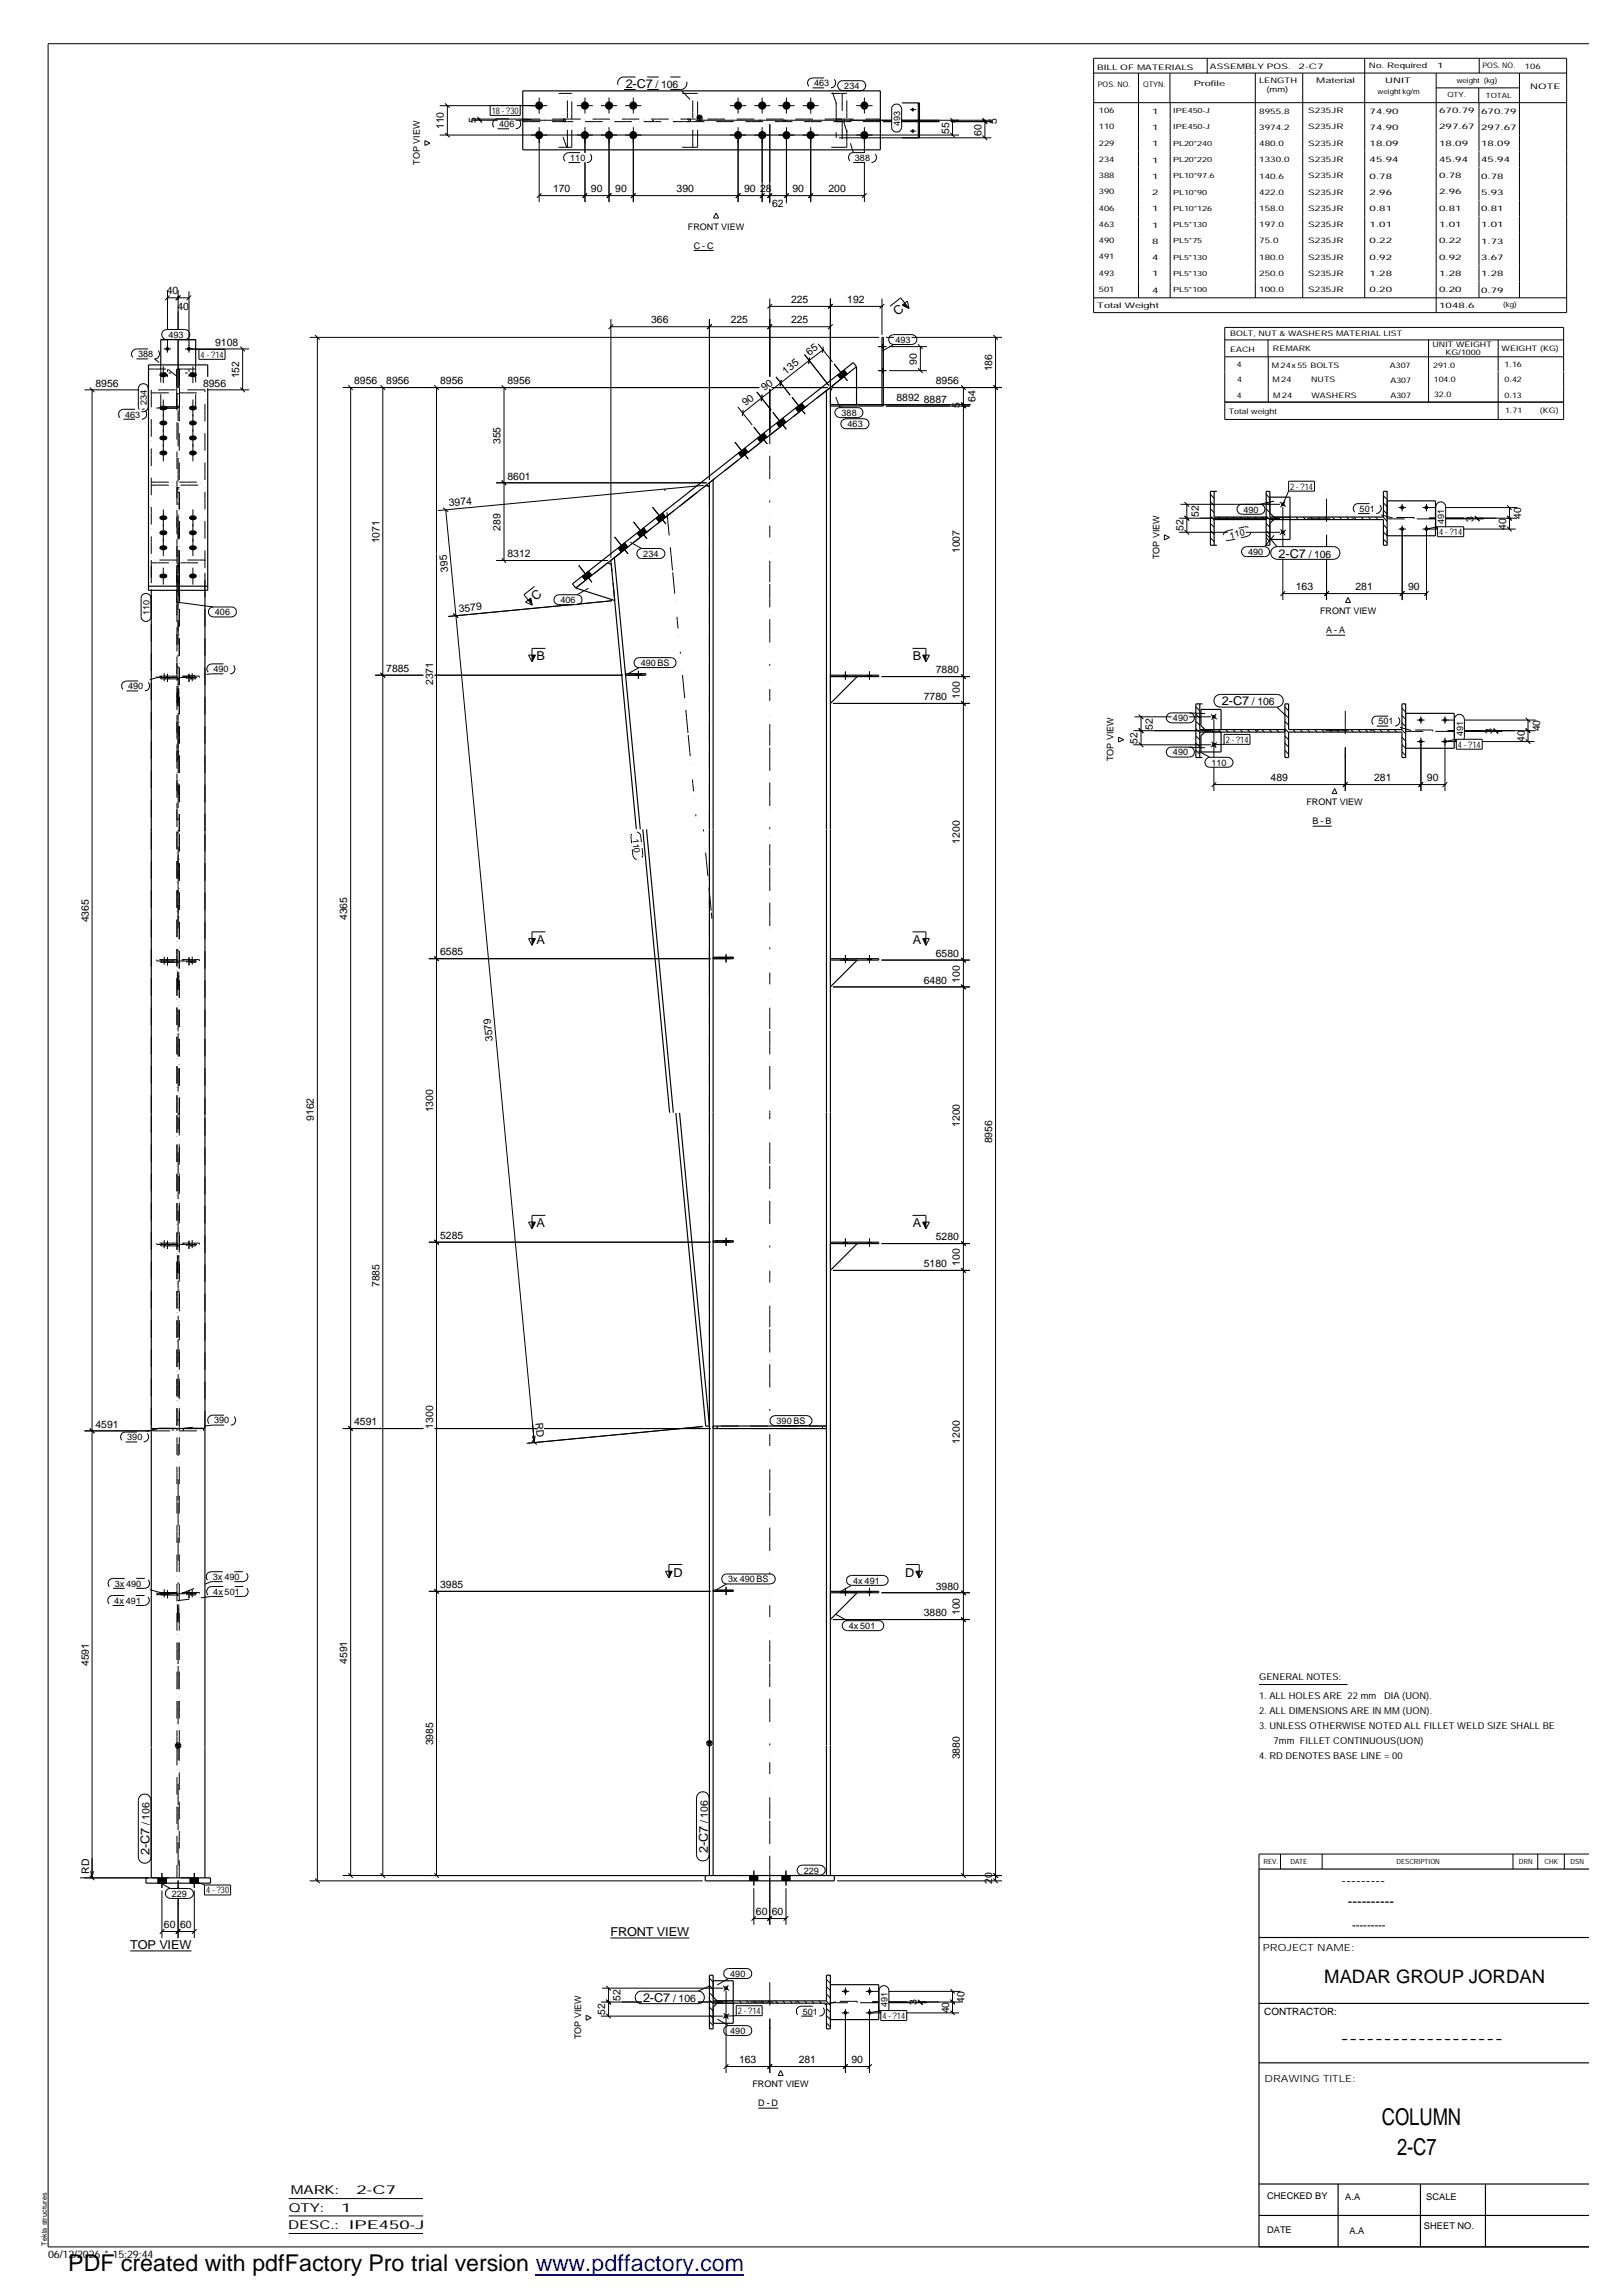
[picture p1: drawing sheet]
<svg xmlns="http://www.w3.org/2000/svg" width="297mm" height="420mm" viewBox="0 0 297 420" stroke-linecap="round" stroke-linejoin="round" font-family="sans-serif">
<defs><g id="words">
<g font-size="4.2">
<text x="252.9" y="389">COLUMN</text>
<text x="255.7" y="394.5">2-C7</text>
<text x="12.5" y="415.8">PDF created with pdfFactory Pro trial version www.pdffactory.com</text>
</g>
<text font-size="3.4" x="242.4" y="363">MADAR GROUP JORDAN</text>
<g font-size="2.5">
<text x="245.5" y="345.1">---------</text>
<text x="246.7" y="349">----------</text>
<text x="245.4" y="374">-------------------</text>
</g>
<g font-size="2.2">
<text x="114.5" y="16.1">2-C7</text>
<text x="164.3" y="57.8" transform="rotate(-38 164.3 57.8)">C</text>
<text x="234" y="102.1">2-C7</text>
<text x="98" y="110.1" transform="rotate(-38 98 110.1)">C</text>
<text x="98.2" y="120.9">B</text>
<text x="167.1" y="120.9">B</text>
<text x="223.6" y="129.2">2-C7</text>
<text x="98.2" y="172.8">A</text>
<text x="167.1" y="172.8">A</text>
<text x="98.2" y="224.7">A</text>
<text x="167.1" y="224.7">A</text>
<text x="123.3" y="288.7">D</text>
<text x="165.7" y="288.7">D</text>
<text x="27.4" y="339.7" transform="rotate(-90 27.4 339.7)">2-C7</text>
<text x="129.5" y="339.3" transform="rotate(-90 129.5 339.3)">2-C7</text>
<text x="23.8" y="356.8">TOP VIEW</text>
<text x="111.7" y="354.4">FRONT VIEW</text>
<text x="117.7" y="366.5">2-C7</text>
<text x="53.2" y="401.7">MARK:</text>
<text x="65.2" y="401.7">2-C7</text>
<text x="52.8" y="404.9">QTY:</text>
<text x="62.4" y="404.9">1</text>
<text x="52.7" y="408.1">DESC.:</text>
<text x="63.9" y="408">IPE450-J</text>
</g>
<text font-size="2.1" x="247.5" y="353.1">---------</text>
<g font-size="1.9">
<text x="120" y="16.1">/ 106</text>
<text x="81.2" y="23.7" transform="rotate(-90 81.2 23.7)">110</text>
<text x="87.2" y="22.5" transform="rotate(-90 87.2 22.5)">5</text>
<text x="182.4" y="22.7" transform="rotate(-90 182.4 22.7)">5</text>
<text x="173.7" y="24.5" transform="rotate(-90 173.7 24.5)">55</text>
<text x="179.6" y="24.8" transform="rotate(-90 179.6 24.8)">60</text>
<text x="101.2" y="35.1">170</text>
<text x="108.2" y="35.1">90</text>
<text x="112.6" y="35.1">90</text>
<text x="123.8" y="35.1">390</text>
<text x="136.2" y="35.1">90</text>
<text x="139.1" y="35.1">28</text>
<text x="145" y="35.1">90</text>
<text x="151.6" y="35.1">200</text>
<text x="141.3" y="37.9">62</text>
<text x="30.5" y="53.8">40</text>
<text x="32.5" y="56.7">40</text>
<text x="119.2" y="59.2">366</text>
<text x="133.7" y="59.2">225</text>
<text x="144.8" y="59.2">225</text>
<text x="144.8" y="55.4">225</text>
<text x="155.1" y="55.4">192</text>
<text x="39.4" y="63.3">9108</text>
<text x="148.1" y="65.2" transform="rotate(-38 148.1 65.2)">65</text>
<text x="17.5" y="70.8">8956</text>
<text x="37.2" y="70.8">8956</text>
<text x="43.8" y="69.3" transform="rotate(-90 43.8 69.3)">152</text>
<text x="64.8" y="70.4">8956</text>
<text x="70.7" y="70.4">8956</text>
<text x="80.6" y="70.4">8956</text>
<text x="92.9" y="70.4">8956</text>
<text x="139.9" y="71.7" transform="rotate(-38 139.9 71.7)">90</text>
<text x="143.8" y="68.6" transform="rotate(-38 143.8 68.6)">135</text>
<text x="167.8" y="66.8" transform="rotate(-90 167.8 66.8)">90</text>
<text x="171.3" y="70.4">8956</text>
<text x="181.6" y="68" transform="rotate(-90 181.6 68)">186</text>
<text x="136.4" y="74.4" transform="rotate(-38 136.4 74.4)">90</text>
<text x="164.1" y="73.5">8892</text>
<text x="169.1" y="73.7">8887</text>
<text x="175.7" y="74.8" transform="rotate(-90 175.7 74.8)">5</text>
<text x="178.5" y="73.6" transform="rotate(-90 178.5 73.6)">64</text>
<text x="91.6" y="81.3" transform="rotate(-90 91.6 81.3)">355</text>
<text x="92.9" y="87.8">8601</text>
<text x="82.2" y="92.7" transform="rotate(-5 82.2 92.7)">3974</text>
<text x="219.4" y="94.7" transform="rotate(-90 219.4 94.7)">52</text>
<text x="269.7" y="95.5" transform="rotate(-90 269.7 95.5)">3</text>
<text x="278.4" y="95" transform="rotate(-90 278.4 95)">40</text>
<text x="69.4" y="99.5" transform="rotate(-90 69.4 99.5)">1071</text>
<text x="91.6" y="97.2" transform="rotate(-90 91.6 97.2)">289</text>
<text x="175.7" y="101.3" transform="rotate(-90 175.7 101.3)">1007</text>
<text x="216.6" y="97.2" transform="rotate(-90 216.6 97.2)">52</text>
<text x="275.6" y="96.9" transform="rotate(-90 275.6 96.9)">40</text>
<text x="82" y="104.7" transform="rotate(-95 82 104.7)">395</text>
<text x="92.9" y="102">8312</text>
<text x="237.2" y="108">163</text>
<text x="239.5" y="102.1">/ 106</text>
<text x="248.1" y="108">281</text>
<text x="257.7" y="108">90</text>
<text x="84" y="112.1" transform="rotate(-5 84 112.1)">3579</text>
<text x="70.7" y="123">7885</text>
<text x="79.3" y="125.4" transform="rotate(-90 79.3 125.4)">2371</text>
<text x="171.3" y="123.3">7880</text>
<text x="169.1" y="128.2">7780</text>
<text x="175.7" y="128" transform="rotate(-90 175.7 128)">100</text>
<text x="229.1" y="129.2">/ 106</text>
<text x="208.2" y="136.1" transform="rotate(-90 208.2 136.1)">52</text>
<text x="211" y="133.6" transform="rotate(-90 211 133.6)">52</text>
<text x="273.1" y="134.4" transform="rotate(-90 273.1 134.4)">3</text>
<text x="279.1" y="135.8" transform="rotate(-90 279.1 135.8)">40</text>
<text x="281.9" y="133.9" transform="rotate(-90 281.9 133.9)">40</text>
<text x="232.5" y="143">489</text>
<text x="251.5" y="143">281</text>
<text x="261.2" y="143">90</text>
<text x="175.7" y="154.5" transform="rotate(-90 175.7 154.5)">1200</text>
<text x="16.3" y="168.9" transform="rotate(-90 16.3 168.9)">4365</text>
<text x="63.5" y="168.4" transform="rotate(-90 63.5 168.4)">4365</text>
<text x="80.6" y="174.9">6585</text>
<text x="171.3" y="175.2">6580</text>
<text x="175.7" y="179.9" transform="rotate(-90 175.7 179.9)">100</text>
<text x="169.1" y="180.1">6480</text>
<text x="90.2" y="190.6" transform="rotate(-95 90.2 190.6)">3579</text>
<text x="79.3" y="203.7" transform="rotate(-90 79.3 203.7)">1300</text>
<text x="57.4" y="205.2" transform="rotate(-90 57.4 205.2)">9162</text>
<text x="175.7" y="206.3" transform="rotate(-90 175.7 206.3)">1200</text>
<text x="181.6" y="209.3" transform="rotate(-90 181.6 209.3)">8956</text>
<text x="80.6" y="226.8">5285</text>
<text x="171.3" y="227.1">5280</text>
<text x="169.1" y="232">5180</text>
<text x="175.7" y="231.8" transform="rotate(-90 175.7 231.8)">100</text>
<text x="69.4" y="235.7" transform="rotate(-90 69.4 235.7)">7885</text>
<text x="17.5" y="261.4">4591</text>
<text x="64.8" y="260.9">4591</text>
<text x="79.3" y="261.6" transform="rotate(-90 79.3 261.6)">1300</text>
<text x="98" y="260.5" transform="rotate(85 98 260.5)">RD</text>
<text x="175.7" y="264.3" transform="rotate(-90 175.7 264.3)">1200</text>
<text x="80.6" y="290.7">3985</text>
<text x="171.3" y="291">3980</text>
<text x="169.1" y="295.9">3880</text>
<text x="175.7" y="295.7" transform="rotate(-90 175.7 295.7)">100</text>
<text x="16.3" y="305.1" transform="rotate(-90 16.3 305.1)">4591</text>
<text x="63.5" y="304.6" transform="rotate(-90 63.5 304.6)">4591</text>
<text x="79.3" y="319.5" transform="rotate(-90 79.3 319.5)">3985</text>
<text x="175.7" y="322.1" transform="rotate(-90 175.7 322.1)">3880</text>
<text x="27.4" y="334.2" transform="rotate(-90 27.4 334.2)">/ 106</text>
<text x="129.5" y="333.8" transform="rotate(-90 129.5 333.8)">/ 106</text>
<text x="16.3" y="343.1" transform="rotate(-90 16.3 343.1)">RD</text>
<text x="181.6" y="344.9" transform="rotate(-90 181.6 344.9)">20</text>
<text x="30" y="352.9">60</text>
<text x="33" y="352.9">60</text>
<text x="138.3" y="350.6">60</text>
<text x="141.3" y="350.6">60</text>
<text x="110.7" y="368.9" transform="rotate(-90 110.7 368.9)">52</text>
<text x="113.6" y="366.4" transform="rotate(-90 113.6 366.4)">52</text>
<text x="123.2" y="366.5">/ 106</text>
<text x="167.8" y="367.1" transform="rotate(-90 167.8 367.1)">3</text>
<text x="173.7" y="368.6" transform="rotate(-90 173.7 368.6)">40</text>
<text x="176.5" y="366.6" transform="rotate(-90 176.5 366.6)">40</text>
<text x="135.3" y="377.7">163</text>
<text x="146.2" y="377.7">281</text>
<text x="155.8" y="377.7">90</text>
<text x="8.8" y="413.3">06/12/2026 * 15:29:44</text>
</g>
<g font-size="1.8">
<text x="231.1" y="357.3">PROJECT NAME:</text>
<text x="231.4" y="368.9">CONTRACTOR:</text>
<text x="231.4" y="381.2">DRAWING TITLE:</text>
</g>
<g font-size="1.7">
<text x="149" y="15.8">463</text>
<text x="154.5" y="16.3">234</text>
<text x="90" y="20.8">18- ?30</text>
<text x="91.4" y="23.3">406</text>
<text x="164.8" y="23" transform="rotate(-90 164.8 23)">493</text>
<text x="104.4" y="29.5">110</text>
<text x="156.5" y="29.5">388</text>
<text x="76.8" y="30.2" transform="rotate(-90 76.8 30.2)">TOP VIEW</text>
<text x="125.9" y="42">FRONT VIEW</text>
<text x="127" y="45.5">C - C</text>
<text x="25.3" y="65.4">388</text>
<text x="30.8" y="61.8">493</text>
<text x="36.7" y="65.5">4- ?14</text>
<text x="163.9" y="62.8">493</text>
<text x="22.9" y="76.5">463</text>
<text x="26.9" y="74.2" transform="rotate(-90 26.9 74.2)">234</text>
<text x="154" y="76.2">388</text>
<text x="155.1" y="78.2">463</text>
<text x="236.1" y="89.6">2- ?14</text>
<text x="227.6" y="93.9">490</text>
<text x="248.8" y="93.7">501</text>
<text x="264.3" y="95.8" transform="rotate(-90 264.3 95.8)">491</text>
<text x="117.7" y="101.9">234</text>
<text x="225.2" y="98.6" transform="rotate(-13 225.2 98.6)">110</text>
<text x="228.4" y="101.6">490</text>
<text x="263.4" y="98">4- ?14</text>
<text x="212.2" y="102.4" transform="rotate(-90 212.2 102.4)">TOP VIEW</text>
<text x="27.4" y="112.6" transform="rotate(-90 27.4 112.6)">110</text>
<text x="39.3" y="112.6">406</text>
<text x="102.6" y="110.4">406</text>
<text x="241.6" y="112.5">FRONT VIEW</text>
<text x="242.7" y="115.9">A - A</text>
<text x="39.1" y="123.1">490</text>
<text x="117.3" y="121.9">490 BS</text>
<text x="23.5" y="126.2">490</text>
<text x="214.7" y="132">490</text>
<text x="224.3" y="136">2- ?14</text>
<text x="252.3" y="132.6">501</text>
<text x="266.8" y="136.9">4- ?14</text>
<text x="267.8" y="134.7" transform="rotate(-90 267.8 134.7)">491</text>
<text x="203.8" y="139.4" transform="rotate(-90 203.8 139.4)">TOP VIEW</text>
<text x="214.7" y="138.3">490</text>
<text x="221.7" y="140.2">110</text>
<text x="239.1" y="147.4">FRONT VIEW</text>
<text x="115.7" y="153.5" transform="rotate(84 115.7 153.5)">110</text>
<text x="240.2" y="150.9">B - B</text>
<text x="23.3" y="263.7">390</text>
<text x="39.2" y="260.6">390</text>
<text x="142.1" y="260.7">390 BS</text>
<text x="20.9" y="293.6">4x 491</text>
<text x="21" y="290.5">3x 490</text>
<text x="38.9" y="289.3">3x 490</text>
<text x="39" y="292">4x 501</text>
<text x="133.3" y="289.7">3x 490 BS</text>
<text x="156.1" y="289.9">4x 491</text>
<text x="155.4" y="298.2">4x 501</text>
<text x="230.4" y="311.1">1. ALL HOLES ARE 22 mm</text>
<text x="230.4" y="307.6">GENERAL NOTES:</text>
<text x="253.3" y="311.1">DIA (UON).</text>
<text x="230.4" y="313.8">2. ALL DIMENSIONS ARE IN MM(UON).</text>
<text x="230.4" y="316.5">3. UNLESS OTHERWISE NOTED ALL FILLET WELD SIZE SHALL BE</text>
<text x="230.4" y="321.9">4. RD DENOTES BASE LINE = 00</text>
<text x="233.1" y="319.2">7mm FILLET CONTINUOUS(UON)</text>
<text x="31.5" y="347.3">229</text>
<text x="37.7" y="346.6">4- ?30</text>
<text x="147.1" y="343">229</text>
<text x="133.6" y="361.9">490</text>
<text x="135" y="368.7">2- ?14</text>
<text x="146.9" y="368.8">501</text>
<text x="161.5" y="369.6">4- ?14</text>
<text x="162.4" y="367.5" transform="rotate(-90 162.4 367.5)">491</text>
<text x="106.4" y="373.4" transform="rotate(-90 106.4 373.4)">TOP VIEW</text>
<text x="133.6" y="372.4">490</text>
<text x="137.7" y="382.1">FRONT VIEW</text>
<text x="138.8" y="385.6">D - D</text>
<text x="231.9" y="402.5">CHECKED BY</text>
<text x="246.2" y="402.8">A.A</text>
<text x="261" y="402.8">SCALE</text>
<text x="231.9" y="408.8">DATE</text>
<text x="247" y="409">A.A</text>
<text x="260.6" y="408.1">SHEET NO.</text>
</g>
<g font-size="1.4">
<text x="200.8" y="12.8">BILL OF MATERIALS</text>
<text x="200.9" y="16">POS. NO.</text>
<text x="209.2" y="15.9">QTYN.</text>
<text x="218.5" y="15.7">Profile</text>
<text x="221.4" y="12.7">ASSEMBLY POS.</text>
<text x="230.4" y="15.1">LENGTH</text>
<text x="231.8" y="16.9">(mm)</text>
<text x="237.7" y="12.7">2-C7</text>
<text x="240.9" y="15.2">Material</text>
<text x="250.5" y="12.5">No. Required</text>
<text x="253.5" y="15.2">UNIT</text>
<text x="263" y="12.5">1</text>
<text x="271.3" y="12.5">POS. NO.</text>
<text x="279.1" y="12.6">106</text>
<text x="280.1" y="16.3">NOTE</text>
<text x="201.1" y="20.7">106</text>
<text x="201.1" y="23.7">110</text>
<text x="210.9" y="20.8">1</text>
<text x="210.9" y="23.8">1</text>
<text x="230.5" y="20.8">8955.8</text>
<text x="230.5" y="23.7">3974.2</text>
<text x="239.4" y="20.7">S235JR</text>
<text x="239.4" y="23.7">S235JR</text>
<text x="250.7" y="20.8">74.90</text>
<text x="250.7" y="23.7">74.90</text>
<text x="263.4" y="20.7">670.79</text>
<text x="263.4" y="23.7">297.67</text>
<text x="271.1" y="20.8">670.79</text>
<text x="271.1" y="23.8">297.67</text>
<text x="201.1" y="26.7">229</text>
<text x="201.1" y="29.6">234</text>
<text x="210.9" y="26.8">1</text>
<text x="210.9" y="29.8">1</text>
<text x="230.5" y="26.7">480.0</text>
<text x="230.5" y="29.7">1330.0</text>
<text x="239.4" y="26.7">S235JR</text>
<text x="239.4" y="29.7">S235JR</text>
<text x="250.7" y="26.7">18.09</text>
<text x="250.7" y="29.7">45.94</text>
<text x="263.4" y="26.7">18.09</text>
<text x="263.4" y="29.7">45.94</text>
<text x="271.1" y="26.8">18.09</text>
<text x="271.1" y="29.7">45.94</text>
<text x="201.1" y="32.6">388</text>
<text x="201.1" y="35.6">390</text>
<text x="210.9" y="32.7">1</text>
<text x="210.9" y="35.7">2</text>
<text x="230.5" y="32.7">140.6</text>
<text x="230.5" y="35.6">422.0</text>
<text x="239.4" y="32.6">S235JR</text>
<text x="239.4" y="35.6">S235JR</text>
<text x="250.7" y="32.7">0.78</text>
<text x="250.7" y="35.6">2.96</text>
<text x="263.4" y="32.6">0.78</text>
<text x="263.4" y="35.6">2.96</text>
<text x="271.1" y="32.7">0.78</text>
<text x="271.1" y="35.7">5.93</text>
<text x="201.1" y="38.6">406</text>
<text x="201.1" y="41.5">463</text>
<text x="210.9" y="38.7">1</text>
<text x="210.9" y="41.7">1</text>
<text x="230.5" y="38.6">158.0</text>
<text x="230.5" y="41.6">197.0</text>
<text x="239.4" y="38.6">S235JR</text>
<text x="239.4" y="41.6">S235JR</text>
<text x="250.7" y="38.7">0.81</text>
<text x="250.7" y="41.6">1.01</text>
<text x="263.4" y="38.6">0.81</text>
<text x="263.4" y="41.6">1.01</text>
<text x="271.1" y="38.7">0.81</text>
<text x="271.1" y="41.6">1.01</text>
<text x="201.1" y="44.5">490</text>
<text x="201.1" y="47.5">491</text>
<text x="210.9" y="44.6">8</text>
<text x="210.9" y="47.6">4</text>
<text x="230.5" y="44.6">75.0</text>
<text x="230.5" y="47.5">180.0</text>
<text x="239.4" y="44.5">S235JR</text>
<text x="239.4" y="47.5">S235JR</text>
<text x="250.7" y="44.6">0.22</text>
<text x="250.7" y="47.5">0.92</text>
<text x="263.4" y="44.5">0.22</text>
<text x="263.4" y="47.5">0.92</text>
<text x="271.1" y="44.6">1.73</text>
<text x="271.1" y="47.6">3.67</text>
<text x="201.1" y="50.5">493</text>
<text x="201.1" y="53.5">501</text>
<text x="210.9" y="50.6">1</text>
<text x="210.9" y="53.6">4</text>
<text x="230.5" y="50.5">250.0</text>
<text x="230.5" y="53.5">100.0</text>
<text x="239.4" y="50.5">S235JR</text>
<text x="239.4" y="53.5">S235JR</text>
<text x="250.7" y="50.5">1.28</text>
<text x="250.7" y="53.5">0.20</text>
<text x="263.4" y="50.5">1.28</text>
<text x="263.4" y="53.5">0.20</text>
<text x="271.1" y="50.5">1.28</text>
<text x="271.1" y="53.6">0.79</text>
<text x="200.8" y="56.5">Total Weight</text>
<text x="263.4" y="56.4">1048.6</text>
<text x="225.1" y="64.4">EACH</text>
<text x="225.1" y="61.5">BOLT, NUT &amp; WASHERS MATERIAL LIST</text>
<text x="233" y="64.3">REMARK</text>
<text x="262.2" y="63.5">UNIT WEIGHT</text>
<text x="264.6" y="65">KG/1000</text>
<text x="274.8" y="64.3">WEIGHT (KG)</text>
<text x="226.4" y="67.3">4</text>
<text x="226.4" y="69.9">4</text>
<text x="232.7" y="67.4">M24x55 BOLTS</text>
<text x="232.9" y="70">M24</text>
<text x="239.9" y="70">NUTS</text>
<text x="254.4" y="67.4">A307</text>
<text x="254.5" y="70.2">A307</text>
<text x="262.3" y="67.4">291.0</text>
<text x="262.4" y="70">104.0</text>
<text x="275.4" y="67.3">1.16</text>
<text x="275.4" y="70">0.42</text>
<text x="224.9" y="75.8">Total weight</text>
<text x="226.4" y="72.8">4</text>
<text x="233" y="72.8">M24</text>
<text x="240" y="72.8">WASHERS</text>
<text x="254.5" y="72.9">A307</text>
<text x="262.5" y="72.7">32.0</text>
<text x="275.4" y="72.8">0.13</text>
<text x="275.5" y="75.6">1.71</text>
<text x="281.8" y="75.6">(KG)</text>
</g>
<g font-size="1.3">
<text x="252.1" y="17.1">weightkg/m</text>
<text x="264.9" y="17.8">QTY.</text>
<text x="266.6" y="15.2">weight (kg)</text>
<text x="271.9" y="17.9">TOTAL</text>
<text x="214.7" y="20.7">IPE450-J</text>
<text x="214.7" y="23.7">IPE450-J</text>
<text x="214.7" y="26.7">PL20*240</text>
<text x="214.7" y="29.7">PL20*220</text>
<text x="214.7" y="32.6">PL10*97.6</text>
<text x="214.7" y="35.6">PL10*90</text>
<text x="214.7" y="38.6">PL10*126</text>
<text x="214.7" y="41.6">PL5*130</text>
<text x="214.7" y="44.6">PL5*75</text>
<text x="214.7" y="47.5">PL5*130</text>
<text x="214.7" y="50.5">PL5*130</text>
<text x="214.7" y="53.5">PL5*100</text>
<text x="275.1" y="56.2">(kg)</text>
<text x="231.2" y="341.3">REV.</text>
<text x="236.2" y="341.2">DATE</text>
<text x="255.6" y="341.3">DESCRIPTION</text>
<text x="278" y="341.2">DRN</text>
<text x="282.7" y="341.2">CHK</text>
<text x="287.4" y="341.3">DSN</text>
<text x="8.6" y="411.1" transform="rotate(-90 8.6 411.1)">Tekla structures</text>
</g>
</g></defs>
<g fill="none" stroke="#000" stroke-width=".18">
<path d="M80.5 19.3h19.7M81.4 18.9l.9 .8M81.9 19.3v5.4M89.7 19.3h5.5v1.8h-5.5zM95.2 19.3h3.5M98.7 17.9v2.9M105.6 19.3h2.9M107.1 17.9v2.9M110 19.3h2.9M111.5 17.9v2.9M114.4 19.3h3M115.9 17.9v2.9"/>
<path d="M133.6 19.3h3M135.1 17.9v2.9M138 19.3h3M139.5 17.9v2.9M142.5 19.3h2.9M143.9 17.9v2.9M146.9 19.3h2.9M148.4 17.9v2.9M153.6 15l.6-.2h3.3a.91 .91 0 0 1 1 .9 .91 .91 0 0 1-1 .9h-3.3a.92 .92 0 0 1-.8-.6 .92 .92 0 0 1 .2-1zM156.7 19.3h3M158.2 17.9v2.9M163.4 19.3a.91 .91 0 0 1 1-.2 .91 .91 0 0 1 .6 .8v3.4a.91 .91 0 0 1-.9 .9 .91 .91 0 0 1-.9-.9v-3.4z"/>
<path d="M200.2 10.7h86.5v46.5h-86.5zM200.2 13.4h86.5M200.2 18.8h86.5M208.4 13.4v41.1M214.1 13.4v5.4M214.2 18.8v35.7M220.9 10.7v2.8M229.7 13.4v41.1M238.4 13.4v41.1M249.8 10.7v43.8M262.8 13.4v43.8M262.8 16.1h15.3"/>
<path d="M270.6 16.1v2.7M270.7 18.8v35.7M270.7 10.7v2.7M278.1 13.4v41.1M290.7 8h-281.9v403.4h281.9M77.8 25.7l.9 .5-.9 .4zM80.5 24.7h95M81.4 24.3l.9 .8M86.4 22h4.7M86.4 21.8h8.8M87.4 21.6l.8 .8M87.4 21.4l.8 .8"/>
<path d="M87.8 21.8v.2M94.4 22h9M98.7 23.3v13.7M98.7 35.8h59.5M99.1 35.4l-.8 .8M107.1 23.3v4.7M107.1 29.7v7.3M107.4 35.4l-.8 .8M111.5 23.3v13.7M111.9 35.4l-.9 .8M115.9 23.3v13.7M116.3 35.4l-.8 .8"/>
<path d="M127.3 22h35.9M131.1 39l.4 .9h-.9zM135.1 23.3v13.7M135.5 35.4l-.8 .8M139.5 23.3v13.7M139.9 35.4l-.8 .8 .8-.8M140.9 22.7v14.5M141.3 35.4l-.8 .8M143.9 23.3v13.9M144.4 35.4l-.9 .8M148.4 23.3v13.7M148.8 35.4l-.8 .8"/>
<path d="M153.5 25.2h27.9M158.2 23.3v4.7M158.2 29.7v7.3M158.6 35.4l-.8 .8M161.6 22.3h1.6M165 22.3h6.9M165 22h16.7M166.5 24h1.2M166.5 20.1h1.2M173.9 24.3l.9 .8M173.9 21.6l.9 .8M174 22.3h7.7"/>
<path d="M174.3 22v2.7M179.8 24.8l.9 .9M179.8 21.8l.9 .9M179.8 21.6l.9 .8M180.3 22v3.2M30.6 53.1v7.3M30.6 54.5h4M31 54.1l-.8 .8M32.6 53.1v7.3M33 54.1l-.8 .8M34.6 53.3v11.3M35 54.1l-.8 .8"/>
<path d="M111.8 59.8h40.2M111.8 58.4v43.7M112.2 59.4l-.8 .8M127 45.8h3.6M129.8 58.4v29.5M130.3 59.4l-.9 .8M140.9 54.7v14.3M140.9 56.1h20.5M141.3 59.4l-.8 .8M141.3 55.7l-.8 .8M152 54.7v16.5M152.4 59.4l-.8 .8"/>
<path d="M152.4 55.7l-.8 .8M161.4 54.7v6.6M161.8 55.7l-.8 .8M162.9 56l1.9-1.5 1.6 2M165.1 55.9l1-.8 .3 1.4zM200.2 54.5h86.5M15.5 71.4h9.9M16.4 71l.9 .8M16.8 71.4v272.4M25.5 75l-.2-.5v-3.3a.91 .91 0 0 1 .9-1 .91 .91 0 0 1 .9 1v3.3a.9 .9 0 0 1-1.2 .8M27.1 71.4h.1M29.9 60.6l.6-.3h3.3a.91 .91 0 0 1 1 .9 .91 .91 0 0 1-1 .9h-3.3a.91 .91 0 0 1-.8-.5 .91 .91 0 0 1 .2-1z"/>
<path d="M29.9 67.1v3M29.9 73.2v11.3M29.9 68.3h.5M29.9 63.9h1.4M30.6 62.1v2.5M30.6 67.6v.5M30.6 68.5v.5M30.9 68.3h.4M32.6 62.1v8.8M33.9 68.3h.4M33.9 63.9h11.7M34.6 67.6v.5"/>
<path d="M34.6 68.5v.5M34.6 63.9l1.8 .1M34.8 68.3h.5M35.3 67.1v3M35.3 73.2v11.3M36.4 64h4.8v1.8h-4.8zM38 71.4h7.6M44 71l.8 .8M44 63.5l.8 .8M44.4 63.9v7.5M56.7 61.8h104.2M57.7 61.3l.8 .9"/>
<path d="M58.1 61.8v282.5M62.7 71h76.2M63.8 70.5l.8 .9M64.2 71v272.4M69.6 70.5l.9 .9M70.1 71v272.4M79.5 70.5l.8 .9M79.9 71v30.3M91.8 70.5l.8 .9M92.2 71v31.6M135 74.5l2.7 3.3M136 75l-.2 1.2"/>
<path d="M138 78.2l2.4 3.1M138.5 71.8l2.6 3.3M139.5 72.3l-.2 1.1M139.8 79.3l.6 .8M140.9 71.2v8M141.3 71h10.2M141.4 75.5l2.5 3.1M142 69l2.6 3.3M142.1 77.5l.6 .7M143 69.6l-.2 1.1M143.3 76.5l.5 .8M144.9 72.7l2.5 3.1"/>
<path d="M145.6 74.7l.6 .8M146.7 73.8l.6 .8M147.2 64.9l4.5 5.7M148.2 65.4l-.2 1.2 .2-1.1M149.7 62.9l2.7 3.4M150.6 64.1l-14.7 11.5M150.7 63.5l-.2 1.1M152.4 71h31M152.7 66.6l2.4 3.1M153 72.7l.7 1.9M153.1 74.9l.6-.3h3.3a.91 .91 0 0 1 .9 .9 .91 .91 0 0 1-.9 1h-3.3a.92 .92 0 0 1-.8-.6 .92 .92 0 0 1 .2-1zM153.3 68.6l.6 .8"/>
<path d="M153.9 74.3l.2 .4M154.2 76.9l.6-.2h3.4a.91 .91 0 0 1 .8 .9 .91 .91 0 0 1-.8 .9h-3.4a.91 .91 0 0 1-.8-.6 .91 .91 0 0 1 .2-1zM154.5 67.7l.6 .8M154.7 76.4l.1 .3M157.3 74.1h20.4M160.7 67.9h1.5M160.7 63.5h1.5M161.4 67.5h.3M161.4 68.2h.3M161.4 63.1h.3M161.4 63.8h.3M162.1 61.8h1.5"/>
<path d="M162.1 74.3h15.4M162.7 67.9h6.9M162.7 63.5h6.9M162.9 61.5l.7-.2h3.3a.91 .91 0 0 1 .9 .9 .91 .91 0 0 1-.9 .9h-3.3a.93 .93 0 0 1-.9-.6 .93 .93 0 0 1 .2-1zM163.6 63.1l-2.1 1.2M166.8 61.8h16.6M168 67.4l.9 .9M168 63l.9 .9M168.4 63.5v4.4M175.9 73.9l.8 .8-.8-.7M175.9 73.7l.8 .8M175.9 70.5l.8 .9"/>
<path d="M176.3 71v272.4M181.8 70.5l.8 .9M181.8 61.3l.8 .9M182.2 61.8v282.5M224.2 65.3h62M224.2 62.2h62M224.2 73.6h62M232.1 62.2v3.1M232.1 65.3v8.3M261.5 62.2v11.4M274.2 62.2v5.8M274.2 68.1v8.7"/>
<path d="M286.2 68v-8.1h-62v16.9h62v-8.7M29.9 93.3v8.5M35.3 93.3v8.5M81.1 93l.9 .7M81.6 93.3l16.2 170.8M90.8 88.4h38.5M91.8 88l.8 .8M112.5 98.3l2.4 3.1M114.3 99.4l.6 .8M115.4 99.3l2 1.1M116 95.5l2.4 3.1M116.6 97.6l.6 .7"/>
<path d="M117.8 96.6l.6 .8M119.4 92.8l2.5 3.1M120.1 94.8l.6 .8M121.2 93.9l.6 .8M128.8 88.9l-48.6 4.6M134.5 80.9l2.4 3.1M135.1 82.9l.7 .8M136.3 82l.6 .8M138.6 80.2l.6 .8M213.1 97.9l.9 .5-.9 .4zM215.8 97.5h8.9M215.8 94.9h18.5"/>
<path d="M216 92.3h18.3M216.8 97l.8 .9M216.8 94.4l.8 .9M216.8 91.9l.8 .9M217.2 92.3v5.2M221.5 90.5l.7 .7M221.5 91.9l.7 .6M221.5 93.2l.7 .7M221.5 94.5l.7 .7M221.5 95.8l.7 .7M221.5 97.2l.7 .6M221.5 98.5l.7 .7"/>
<path d="M223 94.7l.5 .4M224.4 94.7l.4 .4M225.7 94.7l.4 .4M227 94.7l.5 .4M228 97.5h6.3M228.3 94.7l.5 .4M229.7 94.7l.4 .4M231 94.7l.4 .4M231.7 90.5l.7 .7M231.7 91.9l.7 .6M231.7 93.2l.7 .7M231.7 94.5l.7 .7"/>
<path d="M231.7 95.8l.7 .7M231.7 97.2l.7 .6M231.7 98.5l.7 .7M231.8 97.8l1.9 2.3M233.2 91.7l-2.6 .6a.91 .91 0 0 1 .9 .9 .91 .91 0 0 1-.9 .9h-3.3a.91 .91 0 0 1-.9-.9 .91 .91 0 0 1 .9-.9M233.2 98l-1.8 2.1M233.2 94.7l.5 .4M234.2 91.9l1.1 .9M234.4 96.9l.8 1.1M234.5 94.7l.5 .4M234.8 92.8v7.3M235.2 91.8l-.8 1.1"/>
<path d="M235.3 97l-1.1 .9M235.8 88.1h4.8v1.8h-4.8zM235.8 89.9l-1 2.4M235.9 94.7l.4 .4M237.2 94.7l.4 .4M238.5 94.7l.5 .4M239.9 94.7l.4 .4M241.2 94.7l.4 .4M242.5 94.7l.5 .4M242.8 97.9v2.2M243.8 94.7l.5 .4M245.2 94.7l.4 .4"/>
<path d="M246.5 94.7l.4 .4M247.8 94.7l.4 .4M249.1 94.7l.5 .4M250.4 94.7l.5 .4M251.8 94.7l.4 .4M253.1 94.7l.8 .7M253.2 90.8l.7 .6M253.2 92.1l.7 .7M253.2 93.4l.7 .7M253.2 96.1l.7 .7M253.2 97.4l.7 .7M253.2 98.7l.7 .7"/>
<path d="M253.7 90l.2 .1M255.9 96.9h1.4M255.9 92.9h1.4M256.6 92.2v1.4M256.6 96.2v13.7M259.3 95h3.5M260.3 96.9h2.8M260.3 92.9h2.5M261.1 92.2v1.4M261.1 96.2v13.7M261.5 94.9h1.3M263.1 96.4h4.8v1.9h-4.8z"/>
<path d="M263.1 96.4l-2 .5M264.5 96.5l.1-3.7a.91 .91 0 0 0-.9-.9 .91 .91 0 0 0-.9 .9v3.3v.4l.3 .3M264.5 92.9h13.2M264.5 94.9h13.2M264.5 95h7M267.8 96.9h9.6M269.9 94.6l.9 .8M269.9 94.4l.9 .9M270.3 94.9v.1M275.8 96.4l.8 .9M275.8 94.5l.8 .7M275.8 92.5l.8 .8"/>
<path d="M275.9 94.5l.7 .8M276.3 92.9v4M26.1 108.9a.94 .94 0 0 1 1-.2 .94 .94 0 0 1 .5 .9v3.3a.91 .91 0 0 1-.9 .9 .91 .91 0 0 1-.9-.9v-3.3l.1-.4zM29.9 103.9v3.1M32.4 110.2l6.6 .9M35.3 103.9v3.1M38.4 111.4l.6-.3h3.4a.91 .91 0 0 1 .9 .9 .91 .91 0 0 1-.9 .9h-3.4a.92 .92 0 0 1-.8-.5 .92 .92 0 0 1 .2-1zM79.9 101.4v242M83 112.4l.9 .7M90.8 102.6h20.5M91.8 102.2l.8 .8M96.2 110.2l1-.7 .2 1.3z"/>
<path d="M96.7 119.9h1.3l-.6 1.3zM97.8 107.4l-1.9 1.5 1.5 1.9M99.8 118.7h-2.4v2.5M101.6 109.1l.7-.2h3.3a.91 .91 0 0 1 .9 .9 .91 .91 0 0 1-.9 .9h-3.3a.91 .91 0 0 1-.9-.6 .91 .91 0 0 1 .2-1zM105 110.7l-23 2.2M105.9 103.5l2.4 3.1M106.6 105.5l.5 .8M107.7 104.6l.6 .7M107.7 107.7l-2.1 1.2M112 110l-6.4 .6M113.1 100.3l.6 .8M116.8 100.7l.6-.3h3.4a.91 .91 0 0 1 .9 .9 .91 .91 0 0 1-.9 .9h-3.4a.91 .91 0 0 1-.8-.5 .91 .91 0 0 1 .2-1z"/>
<path d="M167 118.7h2.5v2.5M168.9 119.9h1.2l-.6 1.3zM227.5 100.4l.6-.3h3.3a.91 .91 0 0 1 1 .9 .91 .91 0 0 1-1 .9h-3.3a.88 .88 0 0 1-.8-.5 .88 .88 0 0 1 .2-1zM232.7 100.6l.8-.5h10.6a1.16 1.16 0 0 1 1.1 1.1 1.16 1.16 0 0 1-1.1 1.2h-10.4a1.19 1.19 0 0 1-1-1.8zM234.8 108.7h26.3M234.8 102.3v7.6M235.2 108.2l-.8 .9M242.7 116.3h3.5M242.8 102.3v7.6M243.2 108.2l-.8 .9M246.7 109.4l.5 .9h-.9zM257 108.2l-.8 .9"/>
<path d="M261.5 108.2l-.9 .9M68.7 123.6h8.8M69.6 123.2l.9 .8M79.5 123.6h34.5M116.3 120.7l.7-.3h5.9a.91 .91 0 0 1 .8 .9 .91 .91 0 0 1-.8 .9h-5.9a.91 .91 0 0 1-.9-.5 .91 .91 0 0 1 .2-1zM116.4 123.4v.2M116.8 122.8v1.5M117 122.2l-2.1 1.2M117.3 123.4v.2M152.4 128.8h25.1M154.4 123.6v.3M154.7 122.9v1.5"/>
<path d="M155.1 123.6v.3M158.8 123.6v.3M159.1 122.9v1.5M159.5 123.6v.3M161.3 123.9h16.2M175.9 128.4l.8 .8M175.9 123.4l.8 .9M204.7 135l1 .4-1 .4zM207.4 136.4h14.3M207.4 133.8h14.3M207.6 131.2h6.8M208.4 135.9l.9 .9"/>
<path d="M208.4 133.4l.9 .8M208.4 130.8l.9 .9M208.8 131.2v5.2M213.7 137l.7-.2h3.3a.91 .91 0 0 1 .9 .9 .91 .91 0 0 1-.9 .9h-3.3a.91 .91 0 0 1-.9-.6 .91 .91 0 0 1 .2-1zM213.7 130.8l.7-.3h3.3a.91 .91 0 0 1 .9 .9 .91 .91 0 0 1-.9 .9h-3.3a.91 .91 0 0 1-.9-.5 .91 .91 0 0 1 .2-1zM217.6 131.2h4.1M217.7 136.8l2.9 .1M217.7 130.5l2.9 .1M218.9 129.4l.7 .7M218.9 130.8l.7 .6M218.9 132.1l.7 .7M218.9 133.4l.7 .7"/>
<path d="M218.9 134.7l.7 .7M218.9 136.1l.7 .6M218.9 137.4l.7 .7M219.3 137.5l2.1 1.1M220.3 133.6l.5 .4M220.8 138.9l.6-.3h3.3a.91 .91 0 0 1 1 1 .91 .91 0 0 1-1 .9h-3.3a.91 .91 0 0 1-.8-.6 .91 .91 0 0 1 .2-1zM221.6 130.8l1.1 .9M221.7 133.6l.4 .4M221.7 135.8l.9 1.1M222.2 131.7v7M222.5 127.5l.4-.3 .5-.1h10.3a1.16 1.16 0 0 1 1.2 1.2 1.16 1.16 0 0 1-1.2 1.2h-10.3a1.17 1.17 0 0 1-1.1-.8 1.17 1.17 0 0 1 .2-1.2zM222.6 130.7l-.9 1.1"/>
<path d="M222.7 135.9l-1.1 .9M223 133.6l.4 .4M224 134.5h4.8v1.8h-4.8zM224 136.3l-1.8 .1M224.3 133.6l.5 .4M225.7 133.6l.4 .4M227 133.6l.4 .4M228.3 133.6l.5 .4M229.7 133.6l.4 .4M231 133.6l.4 .4M232.3 133.6l.4 .4M233.6 133.6l.5 .4"/>
<path d="M233.7 129.5l1.5 1.4M234.9 133.6l.3 .2M235.2 129.4l.6 .7M235.2 130.8l.6 .6M235.2 132.1l.6 .7M235.2 133.4l.6 .7M235.2 134.7l.6 .7M235.2 136.1l.6 .6M235.2 137.4l.6 .6M235.8 138h.1M236.6 133.6l.5 .4M238 133.6l.4 .4"/>
<path d="M239.3 133.6l.4 .4M240.6 133.6l.4 .4M241.9 133.6l.5 .4M243.2 133.6l.5 .4M244.6 133.6l.4 .4M245.9 133.6l.4 .4M246.2 136.8v8M247.2 133.6l.5 .4M248.5 133.6l.5 .4M249.9 133.6l.4 .4M251.2 133.6l.5 .4M252.5 133.6l.5 .4"/>
<path d="M253.9 133.6l.4 .4M255.2 133.6l.4 .4M256.5 133.6l.8 .7M256.6 129.7l.7 .6M256.6 131l.7 .7M256.6 132.3l.7 .7M256.6 135l.7 .7M256.6 136.3l.7 .7M256.6 137.6l.7 .7M257.1 128.9l.2 .1M259.3 135.8h1.4M259.3 131.8h1.4"/>
<path d="M260.1 131.1v1.4M260.1 135v9.8M262.7 133.9h3.5M263.8 135.8h2.8M263.8 131.8h2.4M264.5 131.1v1.4M264.5 135v9.8M265 133.8h1.2M266.5 135.3h4.8v1.9h-4.8zM266.5 135.3l-2 .5M267.9 135.4l.1-3.7a.91 .91 0 0 0-.9-.9 .91 .91 0 0 0-.9 .9v3.3v.4l.4 .3M268 131.8h13.1"/>
<path d="M268 133.8h13.1M268 133.9h7M271.2 135.8h9.6M273.3 133.4l.9 .8M273.3 133.5l.9 .8M273.8 133.8v.1M279.2 135.3l.9 .9M279.2 133.4l.8 .8M279.2 131.4l.9 .8M279.3 133.4l.8 .8M279.7 131.8v4M222.2 143.6h42.3"/>
<path d="M222.2 140.4v4.4M222.6 143.2l-.9 .9M240.2 151.3h3.5M244.3 144.4l.4 .9h-.9zM246.6 143.2l-.8 .9M260.4 143.2l-.8 .9M264.9 143.2l-.9 .9M78.5 175.5h51.5M79.5 175.1l.8 .8M96.7 171.8h1.3l-.6 1.3zM99.8 170.6h-2.4v2.5M132.4 175.3v.2"/>
<path d="M132.9 174.7v1.5M133.3 175.3v.2M154.4 175.5v.3M154.7 174.8v1.5M155.1 175.5v.3M158.8 175.5v.3M159.1 174.8v1.5M159.5 175.5v.3M161.3 175.8h16.2M167 170.6h2.5v2.5M168.9 171.8h1.2l-.6 1.3zM175.9 175.3l.8 .9"/>
<path d="M152.4 180.7h25.1M175.9 180.3l.8 .8M78.5 227.4h51.5M79.5 227l.8 .8M96.7 223.7h1.3l-.6 1.3zM99.8 222.5h-2.4v2.5M132.4 227.2v.2M132.9 226.6v1.5M133.3 227.2v.2M152.4 232.6h25.1M154.4 227.4v.3M154.7 226.7v1.5"/>
<path d="M155.1 227.4v.3M158.8 227.4v.3M159.1 226.7v1.5M159.5 227.4v.3M161.3 227.7h16.2M167 222.5h2.5v2.5M168.9 223.7h1.2l-.6 1.3zM175.9 232.2l.8 .8M175.9 227.2l.8 .8-.7-.7M141.2 259.5l.6-.3h5.9a.91 .91 0 0 1 .9 .9 .91 .91 0 0 1-.9 .9h-5.9a.88 .88 0 0 1-.8-.6 .88 .88 0 0 1 .2-.9zM15.5 262h12M16.4 261.5l.9 .9"/>
<path d="M62.7 261.5h14.8M63.8 261.1l.8 .9M79.5 261.5h18.6M97.3 263.7l1 .8M97.5 262.9l.3 1.2M97.5 260.6l.3 3.5M97.9 262.8l-.1 1.3M99.6 261.5h30.4M128.7 261.2l-32.3 3M78.5 291.3h51.5M79.5 291l.8 .8M121.8 287.7h1.2l-.6 1.2z"/>
<path d="M124.9 286.4h-2.5v2.5M132.3 288.4l.7-.2h8a.91 .91 0 0 1 .9 .9 .91 .91 0 0 1-.9 .9h-8a.93 .93 0 0 1-.8-.6 .93 .93 0 0 1 .1-1zM132.4 291.1v.2M132.9 290.5v1.5M133 290l-2.1 1.2M133.3 291.1v.2M152.4 296.5h25.1M153 295.5l2.1 1.2M154.4 297l.3-.2 .4-.1h5.8a.91 .91 0 0 1 .9 .9 .91 .91 0 0 1-.9 .9h-5.8a.94 .94 0 0 1-.9-.5 .94 .94 0 0 1 .2-1zM154.4 291.3v.3M154.7 290.7v1.5M155.1 291.3v.3"/>
<path d="M155.2 288.7l.6-.3h5.8a.91 .91 0 0 1 1 .9 .91 .91 0 0 1-1 .9h-5.8a.91 .91 0 0 1-.8-.5 .91 .91 0 0 1 .2-1zM155.8 290.2l-2 1.2M158.8 291.3v.3M159.1 290.7v1.5M159.5 291.3v.3M161.3 291.6h16.2M165.8 286.4h2.4v2.5M167.6 287.7h1.3l-.7 1.2zM175.9 296.1l.8 .8M175.9 291.2l.8 .8M230.4 308.4h16.2M25.8 328.6a1.16 1.16 0 0 1 1.8 1v10.4a1.16 1.16 0 0 1-1.1 1.1 1.16 1.16 0 0 1-1.2-1.1v-10.4l.1-.4z"/>
<path d="M127.8 328.4a1.16 1.16 0 0 1 1.3-.3 1.16 1.16 0 0 1 .7 1.1v10.4a1.16 1.16 0 0 1-1.2 1.1 1.16 1.16 0 0 1-1.1-1.1v-10.4zM234.4 339.4v2.8M242 339.4v2.8M276.9 339.4v2.8M281.4 339.4v2.8M286.3 339.4v2.8M290.7 339.4h-60.3v2.8M14.6 343.8h12.6M16.4 343.4l.9 .8M16.6 342.6l.2 1.2M17.1 342.6l-.3 1.2M23.8 357.2h11.3"/>
<path d="M28.9 343.8v1M29.1 344.6l2.1 1.1M29.6 342.9v2.7M29.6 346.1v8.7M29.6 353.6h6M30.1 353.2l-.8 .8M30.4 343.8v1M30.5 346l.7-.3h3.3a.91 .91 0 0 1 .9 .9 .91 .91 0 0 1-.9 1h-3.3a.92 .92 0 0 1-.9-.6 .92 .92 0 0 1 .2-1zM32.6 344.3v1.5M32.6 347.5v7.3M33 353.2l-.8 .8M34.8 343.8v1"/>
<path d="M35.6 342.9v2.7M35.6 346.1v8.7M35.6 344.3l1.8 .8M36 353.2l-.9 .8M36.3 343.8v1M37.4 345.1h4.8v1.8h-4.8zM56.7 344.3h71.9M57.7 343.9l.8 .9M62.7 343.4h66.6M63.8 342.9l.8 .9M69.6 342.9l.9 .9M79.5 342.9l.8 .9"/>
<path d="M111.7 354.8h14.5M137.2 343.4v.9M138 342.5v2.7M138 345.7v6.7M138 351.2h5.8M138.3 350.8l-.8 .8M138.7 343.4v.9M140.9 343.8v8.6M141.3 350.8l-.8 .8 .8-.7M143.1 343.4v.9M143.8 342.5v2.7M143.8 345.7v6.7"/>
<path d="M144.3 350.8l-.9 .8M144.6 343.4v.9M146.1 341.8l.7-.3h3.3a.91 .91 0 0 1 .9 .9 .91 .91 0 0 1-.9 .9h-3.3a.91 .91 0 0 1-.8-.6 .91 .91 0 0 1 .1-.9zM152.4 343.4h31M153.2 344.3h30.2M175.9 342.9l.8 .9M181.8 343.9l.8 .9M181.8 342.9l.8 .9M107.3 368.9l.9 .5-.9 .5zM110 369.1h22.4M110 366.5h7.5M110.2 364h22.2"/>
<path d="M111 368.7l.8 .8M111 366.1l.8 .8M111 363.6l.8 .8M111.4 364v5.1M116.8 364.7l.4-.2h10.6a1.14 1.14 0 0 1 1.1 1.2 1.14 1.14 0 0 1-1.1 1.1h-10.4a1.16 1.16 0 0 1-1.1-.8 1.16 1.16 0 0 1 .5-1.3zM127.7 366.5h4.7M129.8 362.2l.7 .6M129.8 363.5l.7 .7M129.8 364.8l.7 .7M129.8 366.1l.7 .7M129.8 367.5l.7 .7M129.8 368.8l.7 .7"/>
<path d="M129.8 370.1l.7 .7M129.8 363.6l-2 .9M131.3 369.7l2 1.1M131.3 366.3l.4 .4M132.3 363.6l1.1 .8M132.5 368.6l.8 1M132.6 366.3l.5 .4M132.7 371.1l.6-.3h3.4a.91 .91 0 0 1 .9 1 .91 .91 0 0 1-.9 .9h-3.4a.91 .91 0 0 1-.8-.6 .91 .91 0 0 1 .2-1zM132.7 360.7l.6-.3h3.4a.91 .91 0 0 1 .9 .9 .91 .91 0 0 1-.9 .9h-3.4a.88 .88 0 0 1-.8-.5 .88 .88 0 0 1 .2-1zM132.9 364.4v15.1M132.9 378.3h26.2M133.3 363.4l-.8 1.1"/>
<path d="M133.3 377.9l-.8 .9M133.3 362.2l-2 1.2M133.4 368.7l-1.1 .8M134 366.3l.4 .4M134.7 367.2h4.8v1.8h-4.8zM134.7 369l-1.8 .1M135.3 366.3l.4 .4M136.6 366.3l.5 .4M137.9 366.3l.5 .4M139.3 366.3l.4 .4M140.6 366.3l.5 .4M140.9 369.6v9.9"/>
<path d="M141.3 377.9l-.8 .9M141.9 366.3l.5 .4M142.9 379.1l.4 .9h-.9zM143.3 366.3l.4 .4M144.6 366.3l.4 .4M145.9 366.3l.4 .4M147.2 366.3l.5 .4M148.5 366.3l.5 .4M149.9 366.3l.4 .4M151.2 366.3l.8 .8M151.3 362.4l.7 .7M151.3 363.7l.7 .7"/>
<path d="M151.3 365.1l.7 .7M151.3 367.7l.7 .7M151.3 369l.7 .7M151.3 370.4l.7 .7M151.8 361.6l.2 .2M154.1 368.5h1.3M154.1 364.6h1.3M154.7 363.9v1.4M154.7 367.8v11.7M155.2 377.9l-.9 .9M157.4 366.6h3.5M158.5 368.5h2.7"/>
<path d="M158.5 364.6h2.4M159.1 363.9v1.4M159.1 367.8v11.7M159.6 377.9l-.9 .9M159.6 366.5h1.3M161.2 368.1h4.7v1.8h-4.7zM161.2 368.1l-2.1 .4M162.6 368.1l.1-3.7a.91 .91 0 0 0-.9-.9 .91 .91 0 0 0-.9 .9v3.3l.1 .4 .2 .4M162.6 364.6h13.2M162.6 366.5h13.2M162.6 366.6h7M165.9 368.5h9.6"/>
<path d="M168 366.2l.9 .9M168 366.1l.9 .8M168.4 366.5v.1M173.9 368.1l.9 .8M173.9 366.1l.8 .8M173.9 364.2l.9 .8M174 366.1l.8 .8M174.3 364.6v3.9M138.8 386h3.6M52.8 402.5h24.6M52.8 405.7h24.6M52.8 408.9h24.6"/>
</g>
<g fill="#000">
<path d="M127.6 21.3h.8l-.4 .7zM165.1 55.9l.5-.4 .8 1zM96.6 109.9l.6-.4 .2 1.3zM97.4 119.9h.6l-.6 1.3zM168.9 119.9h.6v1.3zM97.4 171.8h.6l-.6 1.3zM168.9 171.8h.6v1.3zM97.4 223.7h.6l-.6 1.3zM168.9 223.7h.6v1.3zM122.4 287.7h.6l-.6 1.2zM167.6 287.7h.6v1.2zM32.2 319.3h.8l-.4 .7z"/>
<path d="M129.5 318.9h.7l-.4 .7z"/>
<path d="M166.9 19.8h.3l.1 .4-.2 .2-.2-.1z" fill-rule="evenodd"/>
<path d="M29.2 68.5a.88 .88 0 0 1 1.4 .1l-.2 .3a.96 .96 0 0 1-1.2-.1z" fill-rule="evenodd"/>
<path d="M29.2 74.5l.7-.2a.63 .63 0 0 1 .7 .4 .86 .86 0 0 1-1.4 0z" fill-rule="evenodd"/>
<path d="M29.2 77.3a.88 .88 0 0 1 1.4 .1 .82 .82 0 0 1-.7 .5 .82 .82 0 0 1-.7-.5z" fill-rule="evenodd"/>
<path d="M34.6 68.5a.84 .84 0 0 1 1.4 .1l-.4 .4h-.6l-.4-.2z" fill-rule="evenodd"/>
<path d="M34.6 74.5l.7-.2a.55 .55 0 0 1 .7 .6l-.7 .2a.55 .55 0 0 1-.7-.6z" fill-rule="evenodd"/>
<path d="M34.6 77.3a.84 .84 0 0 1 1.4 .1 .79 .79 0 0 1-.7 .5 .79 .79 0 0 1-.7-.5z" fill-rule="evenodd"/>
<path d="M34.3 63.6l.4-.1a.34 .34 0 0 1 .2 .5 .34 .34 0 0 1-.5 .1 .34 .34 0 0 1-.1-.5z" fill-rule="evenodd"/>
<path d="M142.1 77.5l1.2-1 .5 .8-1.1 .9z" fill-rule="evenodd"/>
<path d="M142.1 77.5l1.2-1 .5 .8-1.1 .9z" fill-rule="evenodd"/>
<path d="M145.6 74.7l1.1-.9 .6 .8-1.1 .9z" fill-rule="evenodd"/>
<path d="M145.6 74.7l1.1-.9 .6 .8-1.1 .9z" fill-rule="evenodd"/>
<path d="M153.3 68.6l1.2-.9 .6 .8-1.2 .9z" fill-rule="evenodd"/>
<path d="M153.3 68.6l1.2-.9 .6 .8-1.2 .9z" fill-rule="evenodd"/>
<path d="M161.4 67.5h.3v.7h-.3z" fill-rule="evenodd"/>
<path d="M161.4 63.1h.3v.7h-.3z" fill-rule="evenodd"/>
<path d="M161.4 67.5h.3v.7h-.3z" fill-rule="evenodd"/>
<path d="M161.4 63.1h.3v.7h-.3z" fill-rule="evenodd"/>
<path d="M29.2 80a.88 .88 0 0 1 1.4 .2 .82 .82 0 0 1-.7 .4 .82 .82 0 0 1-.7-.4z" fill-rule="evenodd"/>
<path d="M29.2 82.8a.88 .88 0 0 1 1.4 .1 .82 .82 0 0 1-.7 .5 .82 .82 0 0 1-.7-.5z" fill-rule="evenodd"/>
<path d="M29.2 94.6a.94 .94 0 0 1 1.4 0v.2a.82 .82 0 0 1-.7 .5 .82 .82 0 0 1-.7-.5z" fill-rule="evenodd"/>
<path d="M29.2 97.4a.88 .88 0 0 1 1.4 .1 .82 .82 0 0 1-.7 .5 .82 .82 0 0 1-.7-.5z" fill-rule="evenodd"/>
<path d="M34.6 80a.84 .84 0 0 1 1.4 .2 .79 .79 0 0 1-.7 .4 .79 .79 0 0 1-.7-.4z" fill-rule="evenodd"/>
<path d="M34.6 82.8a.84 .84 0 0 1 1.4 .1 .79 .79 0 0 1-.7 .5 .79 .79 0 0 1-.7-.5z" fill-rule="evenodd"/>
<path d="M34.6 94.6l.4-.2h.6l.4 .2a.63 .63 0 0 1-.3 .6 .63 .63 0 0 1-.7 0 .42 .42 0 0 1-.4-.6z" fill-rule="evenodd"/>
<path d="M34.6 97.4a.84 .84 0 0 1 1.4 .1 .79 .79 0 0 1-.7 .5 .79 .79 0 0 1-.7-.5z" fill-rule="evenodd"/>
<path d="M116.6 97.6l1.2-1 .6 .8-1.2 .9z" fill-rule="evenodd"/>
<path d="M116.6 97.6l1.2-1 .6 .8-1.2 .9z" fill-rule="evenodd"/>
<path d="M120.1 94.8l1.1-.9 .6 .8-1.1 .9z" fill-rule="evenodd"/>
<path d="M120.1 94.8l1.1-.9 .6 .8-1.1 .9z" fill-rule="evenodd"/>
<path d="M135.1 82.9l1.2-.9 .6 .8-1.1 .9z" fill-rule="evenodd"/>
<path d="M135.1 82.9l1.2-.9 .6 .8-1.1 .9z" fill-rule="evenodd"/>
<path d="M138.6 80.2l1.2-.9 .6 .8-1.2 .9z" fill-rule="evenodd"/>
<path d="M138.6 80.2l1.2-.9 .6 .8-1.2 .9z" fill-rule="evenodd"/>
<path d="M260.9 96.5h.3a.36 .36 0 0 1 .1 .6 .36 .36 0 0 1-.5 0 .36 .36 0 0 1 .1-.6z" fill-rule="evenodd"/>
<path d="M260.8 92.7l.4-.1a.34 .34 0 0 1 .2 .5 .34 .34 0 0 1-.5 .1 .34 .34 0 0 1-.1-.5z" fill-rule="evenodd"/>
<path d="M29.2 100.1a.88 .88 0 0 1 1.4 .2 .82 .82 0 0 1-.7 .5 .82 .82 0 0 1-.7-.5z" fill-rule="evenodd"/>
<path d="M29.2 105.3a.88 .88 0 0 1 1.4 .2 .82 .82 0 0 1-.7 .4 .82 .82 0 0 1-.7-.4z" fill-rule="evenodd"/>
<path d="M34.6 100.1a.84 .84 0 0 1 1.4 .2 .79 .79 0 0 1-.7 .5 .79 .79 0 0 1-.7-.5z" fill-rule="evenodd"/>
<path d="M34.6 105.3a.84 .84 0 0 1 1.4 .2 .79 .79 0 0 1-.7 .4 .79 .79 0 0 1-.7-.4z" fill-rule="evenodd"/>
<path d="M106.6 105.5l1.1-.9 .6 .7-1.2 1z" fill-rule="evenodd"/>
<path d="M106.6 105.5l1.1-.9 .6 .7-1.2 1z" fill-rule="evenodd"/>
<path d="M113.1 100.3l1.2-.9 .6 .8-1.2 .9z" fill-rule="evenodd"/>
<path d="M113.1 100.3l1.2-.9 .6 .8-1.2 .9z" fill-rule="evenodd"/>
<path d="M116.4 123.4h.9v.2h-.9z" fill-rule="evenodd"/>
<path d="M154.4 123.6h.7v.3h-.7z" fill-rule="evenodd"/>
<path d="M154.4 123.6h.7v.3h-.7z" fill-rule="evenodd"/>
<path d="M158.8 123.6h.7v.3h-.7z" fill-rule="evenodd"/>
<path d="M158.8 123.6h.7v.3h-.7z" fill-rule="evenodd"/>
<path d="M259.8 135.5l.4-.1a.34 .34 0 0 1 .2 .5 .34 .34 0 0 1-.5 .1 .34 .34 0 0 1-.1-.5z" fill-rule="evenodd"/>
<path d="M259.9 131.5h.3a.36 .36 0 0 1 .1 .5 .36 .36 0 0 1-.5 0 .36 .36 0 0 1 .1-.5z" fill-rule="evenodd"/>
<path d="M132.4 175.3h.9v.2h-.9z" fill-rule="evenodd"/>
<path d="M154.4 175.5h.7v.3h-.7z" fill-rule="evenodd"/>
<path d="M154.4 175.5h.7v.3h-.7z" fill-rule="evenodd"/>
<path d="M158.8 175.5h.7v.3h-.7z" fill-rule="evenodd"/>
<path d="M158.8 175.5h.7v.3h-.7z" fill-rule="evenodd"/>
<path d="M132.4 227.2h.9v.2h-.9z" fill-rule="evenodd"/>
<path d="M154.4 227.4h.7v.3h-.7z" fill-rule="evenodd"/>
<path d="M154.4 227.4h.7v.3h-.7z" fill-rule="evenodd"/>
<path d="M158.8 227.4h.7v.3h-.7z" fill-rule="evenodd"/>
<path d="M158.8 227.4h.7v.3h-.7z" fill-rule="evenodd"/>
<path d="M132.4 291.1h.9v.2h-.9z" fill-rule="evenodd"/>
<path d="M154.4 291.3h.7v.3h-.7z" fill-rule="evenodd"/>
<path d="M154.4 291.3h.7v.3h-.7z" fill-rule="evenodd"/>
<path d="M158.8 291.3h.7v.3h-.7z" fill-rule="evenodd"/>
<path d="M158.8 291.3h.7v.3h-.7z" fill-rule="evenodd"/>
<path d="M28.9 343.8h1.5v1h-1.5z" fill-rule="evenodd"/>
<path d="M28.9 343.8h1.5v1h-1.5z" fill-rule="evenodd"/>
<path d="M34.8 343.8h1.5v1h-1.5z" fill-rule="evenodd"/>
<path d="M34.8 343.8h1.5v1h-1.5z" fill-rule="evenodd"/>
<path d="M137.2 343.4h1.5v.9h-1.5z" fill-rule="evenodd"/>
<path d="M137.2 343.4h1.5v.9h-1.5z" fill-rule="evenodd"/>
<path d="M143.1 343.4h1.5v.9h-1.5z" fill-rule="evenodd"/>
<path d="M143.1 343.4h1.5v.9h-1.5z" fill-rule="evenodd"/>
<path d="M154.4 368.3a.36 .36 0 0 1 .5-.1 .36 .36 0 0 1 0 .6 .36 .36 0 0 1-.5-.2z" fill-rule="evenodd"/>
<circle cx="98.7" cy="19.3" r=".74"/>
<circle cx="107" cy="19.3" r=".75"/>
<circle cx="111.5" cy="19.3" r=".75"/>
<circle cx="115.9" cy="19.3" r=".74"/>
<circle cx="135.1" cy="19.3" r=".74"/>
<circle cx="139.5" cy="19.3" r=".75"/>
<circle cx="143.9" cy="19.3" r=".74"/>
<circle cx="148.4" cy="19.3" r=".74"/>
<circle cx="158.2" cy="19.3" r=".74"/>
<circle cx="98.7" cy="24.7" r=".74"/>
<circle cx="107" cy="24.7" r=".75"/>
<circle cx="111.5" cy="24.7" r=".75"/>
<circle cx="115.9" cy="24.7" r=".74"/>
<circle cx="135.1" cy="24.7" r=".74"/>
<circle cx="139.5" cy="24.7" r=".75"/>
<circle cx="143.9" cy="24.7" r=".74"/>
<circle cx="148.4" cy="24.7" r=".74"/>
<circle cx="158.2" cy="24.7" r=".74"/>
<circle cx="167" cy="24" r=".33"/>
<circle cx="30.6" cy="63.9" r=".35"/>
<circle cx="234.8" cy="97.4" r=".35"/>
<circle cx="234.8" cy="92.3" r=".34"/>
<circle cx="256.6" cy="96.9" r=".35"/>
<circle cx="256.6" cy="92.9" r=".35"/>
<circle cx="222.2" cy="136.3" r=".35"/>
<circle cx="222.2" cy="131.2" r=".34"/>
<circle cx="264.5" cy="131.8" r=".36"/>
<circle cx="264.5" cy="135.8" r=".36"/>
<circle cx="132.9" cy="369.1" r=".35"/>
<circle cx="132.9" cy="364" r=".34"/>
<circle cx="154.7" cy="364.5" r=".35"/>
<circle cx="159.2" cy="364.5" r=".35"/>
<circle cx="159.2" cy="368.5" r=".35"/>
</g>
<g fill="none" stroke="#000" stroke-width=".18" stroke-dasharray="2.1 2.1" stroke-linecap="butt">
<path d="M114.2 16.4h10.3M114.2 14.1h10.3M114.2 14.1a1.14 1.14 0 0 0-1.2 1.1 1.14 1.14 0 0 0 1.2 1.2M124.5 16.4a1.14 1.14 0 0 0 1.2-1.2 1.14 1.14 0 0 0-1.2-1.1M126.3 18.2l-1.8-1.8M148.7 16.1h3.4M148.7 14.3h3.4M148.7 14.3a.91 .91 0 0 0-.9 .9 .91 .91 0 0 0 .9 .9M152.1 16.1a.91 .91 0 0 0 .9-.9 .91 .91 0 0 0-.9-.9M153.1 19l-1-2.9M91.1 23.6h3.3M91.1 21.8h3.3"/>
<path d="M91.1 21.8a.91 .91 0 0 0-.9 .9 .91 .91 0 0 0 .9 .9M94.4 23.6a.91 .91 0 0 0 .9-.9 .91 .91 0 0 0-.9-.9M97.2 21.9l-2.8-.1M103 25.1l1.1 2.8M104.1 29.8h3.3M104.1 27.9h3.3M104.1 27.9a.91 .91 0 0 0-.9 1 .91 .91 0 0 0 .9 .9M107.4 29.8a.91 .91 0 0 0 .9-.9 .91 .91 0 0 0-.9-1M154.4 22.2l1.8 5.7M156.2 29.8h3.3M156.2 27.9h3.3M156.2 27.9a.91 .91 0 0 0-.9 1 .91 .91 0 0 0 .9 .9"/>
<path d="M159.5 29.8a.91 .91 0 0 0 .9-.9 .91 .91 0 0 0-.9-1M22.6 76.8h3.4M22.6 74.9h3.4M22.6 74.9a.91 .91 0 0 0-.9 .9 .91 .91 0 0 0 .9 1M25 65.7h3.3M25 63.9h3.3M25 63.9a.91 .91 0 0 0-1 .9 .91 .91 0 0 0 1 .9M26 76.8a.91 .91 0 0 0 .8-1 .91 .91 0 0 0-.8-.9M28.3 65.7a.91 .91 0 0 0 .9-.9 .91 .91 0 0 0-.9-.9M30.7 74.5l-4.7 .4M32.5 69l-4.2-3.3M248.5 94h3.4"/>
<path d="M248.5 92.2h3.4M248.5 92.2a.91 .91 0 0 0-.9 .9 .91 .91 0 0 0 .9 .9M251.9 94a.91 .91 0 0 0 .9-.9 .91 .91 0 0 0-.9-.9M254.8 94.8l-2.9-.8M23.2 126.5h3.3M23.2 124.7h3.3M23.2 124.7a.91 .91 0 0 0-.9 .9 .91 .91 0 0 0 .9 .9M26.5 126.5a.91 .91 0 0 0 .9-.9 .91 .91 0 0 0-.9-.9M29.5 123.9l-3 .8M29.5 124v-.2M30.1 124.7v-1.5M30.3 124.3v-.3"/>
<path d="M30.5 124v-.2M30.6 124.8v-1.4M31 124.3v-.3M33.6 123.9l5.2-.5M34.2 124.3v-.3M34.6 124.8v-1.4M34.7 124v-.2M34.9 124.3v-.3M35.2 124.7v-1.5M35.6 124v-.2M38.8 123.4h3.3M38.8 121.5h3.3"/>
<path d="M38.8 121.5a.91 .91 0 0 0-1 .9 .91 .91 0 0 0 1 1M42.1 123.4a.91 .91 0 0 0 .9-1 .91 .91 0 0 0-.9-.9M116.4 123.6v-.2M116.8 124.3v-1.5M117.3 123.6v-.2M252 132.9h3.3M252 131.1h3.3M252 131.1a.91 .91 0 0 0-.9 .9 .91 .91 0 0 0 .9 .9M255.3 132.9a.91 .91 0 0 0 .9-.9 .91 .91 0 0 0-.9-.9M258.3 133.7l-3-.8M29.5 175.9v-.2M30.1 176.6v-1.5"/>
<path d="M30.3 176.2v-.3M30.5 175.9v-.2M30.6 176.7v-1.4M31 176.2v-.3M34.2 176.2v-.3M34.6 176.7v-1.4M34.7 175.9v-.2M34.9 176.2v-.3M35.2 176.6v-1.5M35.6 175.9v-.2M132.4 175.5v-.2M132.9 176.2v-1.5"/>
<path d="M133.3 175.5v-.2M29.5 227.8v-.2M30.1 228.5v-1.5M30.3 228.1v-.3M30.5 227.8v-.2M30.6 228.6v-1.4M31 228.1v-.3M34.2 228.1v-.3M34.6 228.6v-1.4M34.7 227.8v-.2M34.9 228.1v-.3M35.2 228.5v-1.5"/>
<path d="M35.6 227.8v-.2M132.4 227.4v-.2M132.9 228.1v-1.5M133.3 227.4v-.2M38.9 259.1h3.3M38.9 259.1a.91 .91 0 0 0-.9 .9 .91 .91 0 0 0 .9 .9M23 264h3.3M23 262.2h3.3M23 262.2a.91 .91 0 0 0-.9 .9 .91 .91 0 0 0 .9 .9M26.3 264a.91 .91 0 0 0 .9-.9 .91 .91 0 0 0-.9-.9M28.9 261.6l-2.6 .6M33.2 261.5l5.7-.6"/>
<path d="M38.9 260.9h3.3M42.2 260.9a.91 .91 0 0 0 .9-.9 .91 .91 0 0 0-.9-.9M20.6 293.9h5.8M20.6 292.1h5.8M20.6 292.1a.91 .91 0 0 0-.9 .9 .91 .91 0 0 0 .9 .9M20.7 290.8h5.8M20.7 289h5.8M20.7 289a.91 .91 0 0 0-.9 .9 .91 .91 0 0 0 .9 .9M26.4 293.9a.91 .91 0 0 0 .9-.9 .91 .91 0 0 0-.9-.9M26.5 290.8a.91 .91 0 0 0 .9-.9 .91 .91 0 0 0-.9-.9M29.5 291.6l-3-.8M29.5 291.8v-.3"/>
<path d="M30.1 292.4v-1.4M30.3 292v-.2M30.5 291.8v-.3M30.6 292.6v-1.5M30.7 291.8l-4.3 .3M31 292v-.2M32.6 293l6.1-.7M33.6 291.6l5.1-2M34.2 292v-.2M34.6 292.6v-1.5M34.7 291.8v-.3M34.9 292v-.2"/>
<path d="M35.2 292.4v-1.4M35.6 291.8v-.3M38.7 289.6h5.7M38.7 287.7h5.7M38.7 287.7a.91 .91 0 0 0-.9 .9 .91 .91 0 0 0 .9 1M38.7 292.3h5.8M38.7 290.4h5.8M38.7 290.4a.91 .91 0 0 0-.9 1 .91 .91 0 0 0 .9 .9M44.4 289.6a.91 .91 0 0 0 1-1 .91 .91 0 0 0-1-.9M44.5 292.3a.91 .91 0 0 0 .9-.9 .91 .91 0 0 0-.9-1M132.4 291.3v-.2M132.9 292v-1.5"/>
<path d="M133.3 291.3v-.2M146.6 369.1h3.4M146.6 367.3h3.4M146.6 367.3a.91 .91 0 0 0-.8 .9 .91 .91 0 0 0 .8 .9M150 369.1a.91 .91 0 0 0 .9-.9 .91 .91 0 0 0-.9-.9M153 366.5l-3 .8"/>
</g>
<g fill="none" stroke="#000" stroke-width=".21">
<path d="M95.7 16.6h65.4v10.8h-65.4zM165.1 18.8h3.2v6.4h-3.2M168.1 18.8v6.4M127.6 21.3h.8l-.4 .7zM29.4 66.8v-4.6h6.4v4.6M38 69v-2.2h-10.8v41.3h10.8v-37M151.3 71.5v271.9M152 71v272.4M152 74.1h9.7M152.5 70.5l-.5 1.2M156.8 67.1l-.6-.7-51.4 40.5 .6 .8M156.8 67.1l-51.4 40.6"/>
<path d="M156.8 67.1v7M161.4 74.1v-12.3h.3v12.5h-9.7M129.2 88.9l.6 .2M129.8 88.4v255M130.5 87.8v255.6M222.2 90v4.7h9.5M222.7 90h-1.2v9.8h1.2M231.7 90h.7v4.7h20.8v-4.7h.7v9.8h-.7v-4.7h-20.8v4.7h-.7zM231.7 95.1h-9.5v4.7M232.4 93.9l.7 .8M232.4 91h3.7v3.7M233.1 95.1l-.7 .7"/>
<path d="M236.1 95.1v3.7h-3.7M253.9 91.7h8.8v6.4h-8.8M27.2 107.3h10.8M27.7 108.1v235.7M32.3 108.1v2.3h.6v-2.3M37.5 108.1v235.7M105.4 107.7l7.1 2.2M111.2 103l.7 .3M111.8 102.6l4.7 49.2M112.4 102.1l4.8 49.7M114.5 123.5v-.1h3.7v.2h-3.7M152 123.6h8.8v.3h-8.8"/>
<path d="M156.9 123.9l-4.9 4.9M219.6 128.9v4.7h15.6M220 128.9h-1.1v9.8h1.1M220.5 133.6l-.7-.8v-2.9h3.7v3.7M220.5 134l-.7 .7v3h3.7v-3.7M235.2 128.9h.6v4.7h20.8v-4.7h.7v9.8h-.7v-4.7h-20.8v4.7h-.6zM235.2 134h-15.6v4.7M257.3 130.6h8.8v6.4h-8.8M117.6 151.8l5 51.9M118.3 151.8l4.9 51.9M130.5 175.3h3.7v.2h-3.7M152 175.5h8.8v.3h-8.8"/>
<path d="M156.9 175.8l-4.9 4.9M123.7 203.8l5.5 57.3h.6l-5.4-57.3M130.5 227.2h3.7v.2h-3.7M152 227.4h8.8v.3h-8.8M156.9 227.7l-4.9 4.9M27.7 261.5h9.8M130.5 261.1h20.8M130.5 261.5h20.8M130.5 291.1h3.7v.2h-3.7M152 291.3h8.8v.3h-8.8M156.9 291.6l-4.9 4.9M32.2 319.3h.8l-.4 .7z"/>
<path d="M129.5 318.9h.7l-.4 .7zM26.7 343.8h11.8v1h-11.8zM129.1 343.4h23.6v.9h-23.6zM230.4 354.7h60.3M290.7 342.2h-60.3v69.2h60.3M129.8 361.6h.7v4.7h20.8v-4.7h.7v9.8h-.7v-4.7h-20.8v4.7h-.7zM130.5 362.6h3.7v3.7M130.5 365.6l.7 .7M131.2 366.7l-.7 .8M134.2 366.7v3.7h-3.7M152 363.3h8.8v6.4h-8.8M230.4 377.7h60.3"/>
<path d="M230.4 366.8h60.3M230.4 399.8h60.3M244.9 399.8v11.6M260 399.8v11.6M271.9 399.8v11.6M230.4 405.6h60.3"/>
<circle cx="128" cy="21.6" r=".49"/>
<circle cx="32.6" cy="319.6" r=".5"/>
<circle cx="129.8" cy="319.2" r=".49"/>
</g>
<g fill="none" stroke="#000" stroke-width=".18" stroke-dasharray="1.1 0 2.1 .7 0 1.4" stroke-linecap="butt">
<path d="M102.2 17.1h2.4M127.7 17.1h-2.9M153 18.8v6.4M153.1 18.8h-.1M154.1 17.1v4.7M155 17.1h-2.9M95.7 22.3h7.8M95.7 21.8h7.8M95.7 22.3v-.5M102.2 27h2.4M103.1 21.8h23.3M103.1 22.3v-.5"/>
<path d="M103.5 21.8v.5M103.8 27v-9.9M104.6 21.8v-4.7M104.6 27v-4.7M124.8 27h2.9M125.7 22.3h28.4M126.1 22.3v-.5M126.4 21.8v.5M126.4 22.3h-23.3M126.8 27v-9.9M127.7 21.8v-4.7M127.7 27v-4.7"/>
<path d="M152.1 27h2.9M153 21.8h8.1M153 22.3v-.5M153 25.2h.1M153.1 21.8h-.1M154.1 21.8h-28.4M154.1 22.3v4.7M154.5 22.3v-.5M155 27v-9.9M155.7 22.3v-.5M161.1 21.8v.5M161.1 22.3h-8.1"/>
<path d="M27.2 67.6h10.8M27.7 71.4v80.8M27.7 71.9h4.7M29.4 66.8v7.7M29.4 74.5h6.4M29.4 74.5v.3M29.4 74.8h6.4M32.3 72.1v-1.2M32.3 70.9v-3.3M32.3 67.6v6.9M32.3 74.5v-2.4M32.3 72.1h.6"/>
<path d="M32.3 70.9h.6M32.3 67.6h.6M32.3 74.5h.6M32.4 71.9v80.3M32.8 71.9h4.7M32.9 70.9v1.2M32.9 67.6v3.3M32.9 74.5v-6.9M32.9 74.5v-2.4M35.8 66.8v7.7M35.8 62.2h-6.4M35.8 74.5v.3"/>
<path d="M37.5 71.4h-9.8M152 71l-22.2 17.4M152 74.1v-2.4M152.5 70.5l4.3-3.4M156.8 74.1h-4.8M27.7 88.8h9.8M27.7 88.3h4.7M32.4 89.2v63M32.4 89.5h.4M32.8 88.3h4.7M32.8 89.3l-.4-.1M129.2 88.9v-.1"/>
<path d="M129.2 88.8v.1M232.4 91v2.9M232.4 98.8v-3M233.1 94.7h.1M233.1 95.1h.1M233.2 94.7h2.9M233.2 95.1h2.9M233.2 95.1h-.1M253.9 91.7v6.4M253.9 95v-.3M253.9 95h4.9M258.8 95v-.3"/>
<path d="M258.8 94.7h-4.9M27.7 102.5v5.6M27.7 103h9.8M32.3 103.8h.6M32.3 103.5v4.6M32.4 102.5h-4.7M32.9 103.5v4.6M32.9 103.5h-.6M37.5 108.1v-5.6M37.5 102.5h-4.7M111.2 103l-5.8 4.7M111.8 102.6l17.4-13.7"/>
<path d="M112.4 102.1l16.8-13.3M112.5 109.9l-.6-6.6M28.7 123.8v.2M28.7 124h3.7M29.4 124v.3M29.4 124.3h6.4M29.4 124h6.4M31.7 124v-.2M32.4 123.8h-3.7M32.4 124v-.2M32.5 129.2v-4.9M32.7 129.2v-4.9"/>
<path d="M32.7 124.3h-.2M32.7 129.2h-.2M32.8 124h3.7M32.8 123.8v.2M33.5 124v-.2M35.8 124v.3M36.5 124v-.2M36.5 123.8h-3.7M114.5 123.4v.2M114.5 123.6h3.7M114.5 123.5v.1M115.2 123.6v-.2"/>
<path d="M118.2 123.4h-3.7M118.2 123.6v-.2M152 123.9v-.3M152 123.9v4.9M156.9 123.9h-4.9M220.5 133.6h3M220.5 134h3M257.3 130.6v6.4M257.3 133.9v-.3M257.3 133.9h4.9M262.2 133.9v-.3M262.2 133.6h-4.9"/>
<path d="M27.7 152.3v51.8M32.4 152.3v51.8M32.8 152.2v-80.3M32.8 152.2v-62.9M37.5 152.2v-80.8M129.8 151.8v-62.7M28.7 175.7v.2M28.7 175.9h3.7M29.4 175.9v.3M29.4 176.2h6.4M29.4 175.9h6.4M31.7 175.9v-.2"/>
<path d="M32.4 175.7h-3.7M32.4 175.9v-.2M32.7 176.2h-.2M32.8 175.9h3.7M32.8 175.7v.2M33.5 175.9v-.2M35.8 175.9v.3M36.5 175.9v-.2M36.5 175.7h-3.7M130.5 175.3v.2M130.5 175.5h3.7M130.5 175.5v-.2"/>
<path d="M131.3 175.5v-.2M134.2 175.3h-3.7M134.2 175.5v-.2M152 175.8v-.3M152 175.8v4.9M156.9 175.8h-4.9M32.5 181.1v-4.9M32.7 181.1v-4.9M32.7 181.1h-.2M27.7 204.2v57.3M32.4 204.2v115.8M32.4 204.2v57.3"/>
<path d="M32.8 204.1v-51.8M37.5 204.1v-51.8M129.8 203.7v-51.9M28.7 227.6v.2M28.7 227.8h3.7M29.4 227.8v.3M29.4 228.1h6.4M29.4 227.8h6.4M31.7 227.8v-.2M32.4 227.6h-3.7M32.4 227.8v-.2M32.5 233v-4.9"/>
<path d="M32.7 233v-4.9M32.7 228.1h-.2M32.7 233h-.2M32.8 227.8h3.7M32.8 227.6v.2M33.5 227.8v-.2M35.8 227.8v.3M36.5 227.8v-.2M36.5 227.6h-3.7M130.5 227.4v-.2M130.5 227.2v.2M130.5 227.4h3.7"/>
<path d="M131.3 227.4v-.2M134.2 227.2h-3.7M134.2 227.4v-.2M152 227.7v4.9M152 227.7v-.3M156.9 227.7h-4.9M27.9 261.5v.5M27.9 262h4.5M31.6 261.5v.5M32.4 261.5h-4.5M32.4 262v-.5M32.8 261.5v.5"/>
<path d="M32.8 262h4.5M32.8 261.5v-57.3M33.6 261.5v.5M37.3 261.5h-4.5M37.3 262v-.5M37.5 261.5v-57.3M37.5 261.5h-9.8M129.8 261.1v-57.3M130.5 261.1v.4M131.3 261.5v-.4M150.5 261.5v-.4M151.3 261.1h-20.8"/>
<path d="M151.3 261.5h-20.8M151.3 261.5v-.4M151.3 261.1v.4M28.7 291.5v.3M28.7 291.8h3.7M29.4 291.8v.2M29.4 292h6.4M29.4 291.8h6.4M31.7 291.8v-.3M32.4 291.5h-3.7M32.4 291.8v-.3M32.5 296.9v-4.9"/>
<path d="M32.7 296.9v-4.9M32.7 292h-.2M32.7 296.9h-.2M32.8 291.8h3.7M32.8 291.5v.3M33.5 291.8v-.3M35.8 291.8v.2M36.5 291.8v-.3M36.5 291.5h-3.7M130.5 291.1v.2M130.5 291.3h3.7M130.5 291.3v-.2"/>
<path d="M131.3 291.3v-.2M134.2 291.1h-3.7M134.2 291.3v-.2M152 291.6v-.3M152 291.6v4.9M156.9 291.6h-4.9M32.4 320v23.8M32.8 320v-115.8M27.7 343.8h9.8M32.8 343.8v-23.8M129.8 343.4h22.2M130.5 362.6v3"/>
<path d="M130.5 370.4v-2.9M131.2 366.3h.1M131.2 366.7h.1M131.3 366.3h2.9M131.3 366.7h2.9M131.3 366.7h-.1M152 363.3v6.4M152 366.6v-.2M152 366.6h4.9M156.9 366.6v-.2M156.9 366.4h-4.9"/>
</g>
<g fill="none" stroke="#000" stroke-width=".18" stroke-dasharray=".4 3.2 0 .7 1.4 0 2.8 .7 0 1.4 1.4 0 2.8" stroke-linecap="butt">
<path d="M119.7 22h-4.3M138.9 22h5M32.6 90v62.2M121.7 89.5l5.9 62.3M242.8 99.8v-9.8M247.7 94.9h-9.8M230 133.8h.5M246.2 138.7v-9.8M251.1 133.8h-9.8M32.6 152.2v-77M32.6 152.3v16.3M128.7 151.8l1.6 16.4"/>
<path d="M140.9 151.8v-77M32.6 204.1v-51.8M140.9 203.7v-51.9M140.9 288.2v-84.4M32.6 320v-115.8M140.9 319.5v-29.6M32.6 348.7v-1.2M32.6 345.8v-25.8M140.9 348.3v-28.7M140.9 371.4v-9.8M145.8 366.5h-9.8"/>
</g>
<path d="M224.6 97.2l3.2-.8M224.6 97.2a.89 .89 0 0 0-.7 1.1 .89 .89 0 0 0 1.1 .6M225 98.9l3.2-.7M228.2 98.2a.91 .91 0 0 0 .7-1.1 .91 .91 0 0 0-1.1-.7M115.5 153.3l.3 3.3M115.8 156.6a.92 .92 0 0 0 1 .8 .92 .92 0 0 0 .8-1M117.3 153.1l.3 3.3M117.3 153.1a.9 .9 0 0 0-1-.8 .9 .9 0 0 0-.8 1" fill="none" stroke="#000" stroke-width=".18" stroke-dasharray=".4 0 .7 .4 0 .7" stroke-linecap="butt"/>
<path d="M98 416.5h38.2" fill="none" stroke="#00f" stroke-width=".3"/>
<use href="#words"/>
</svg>
